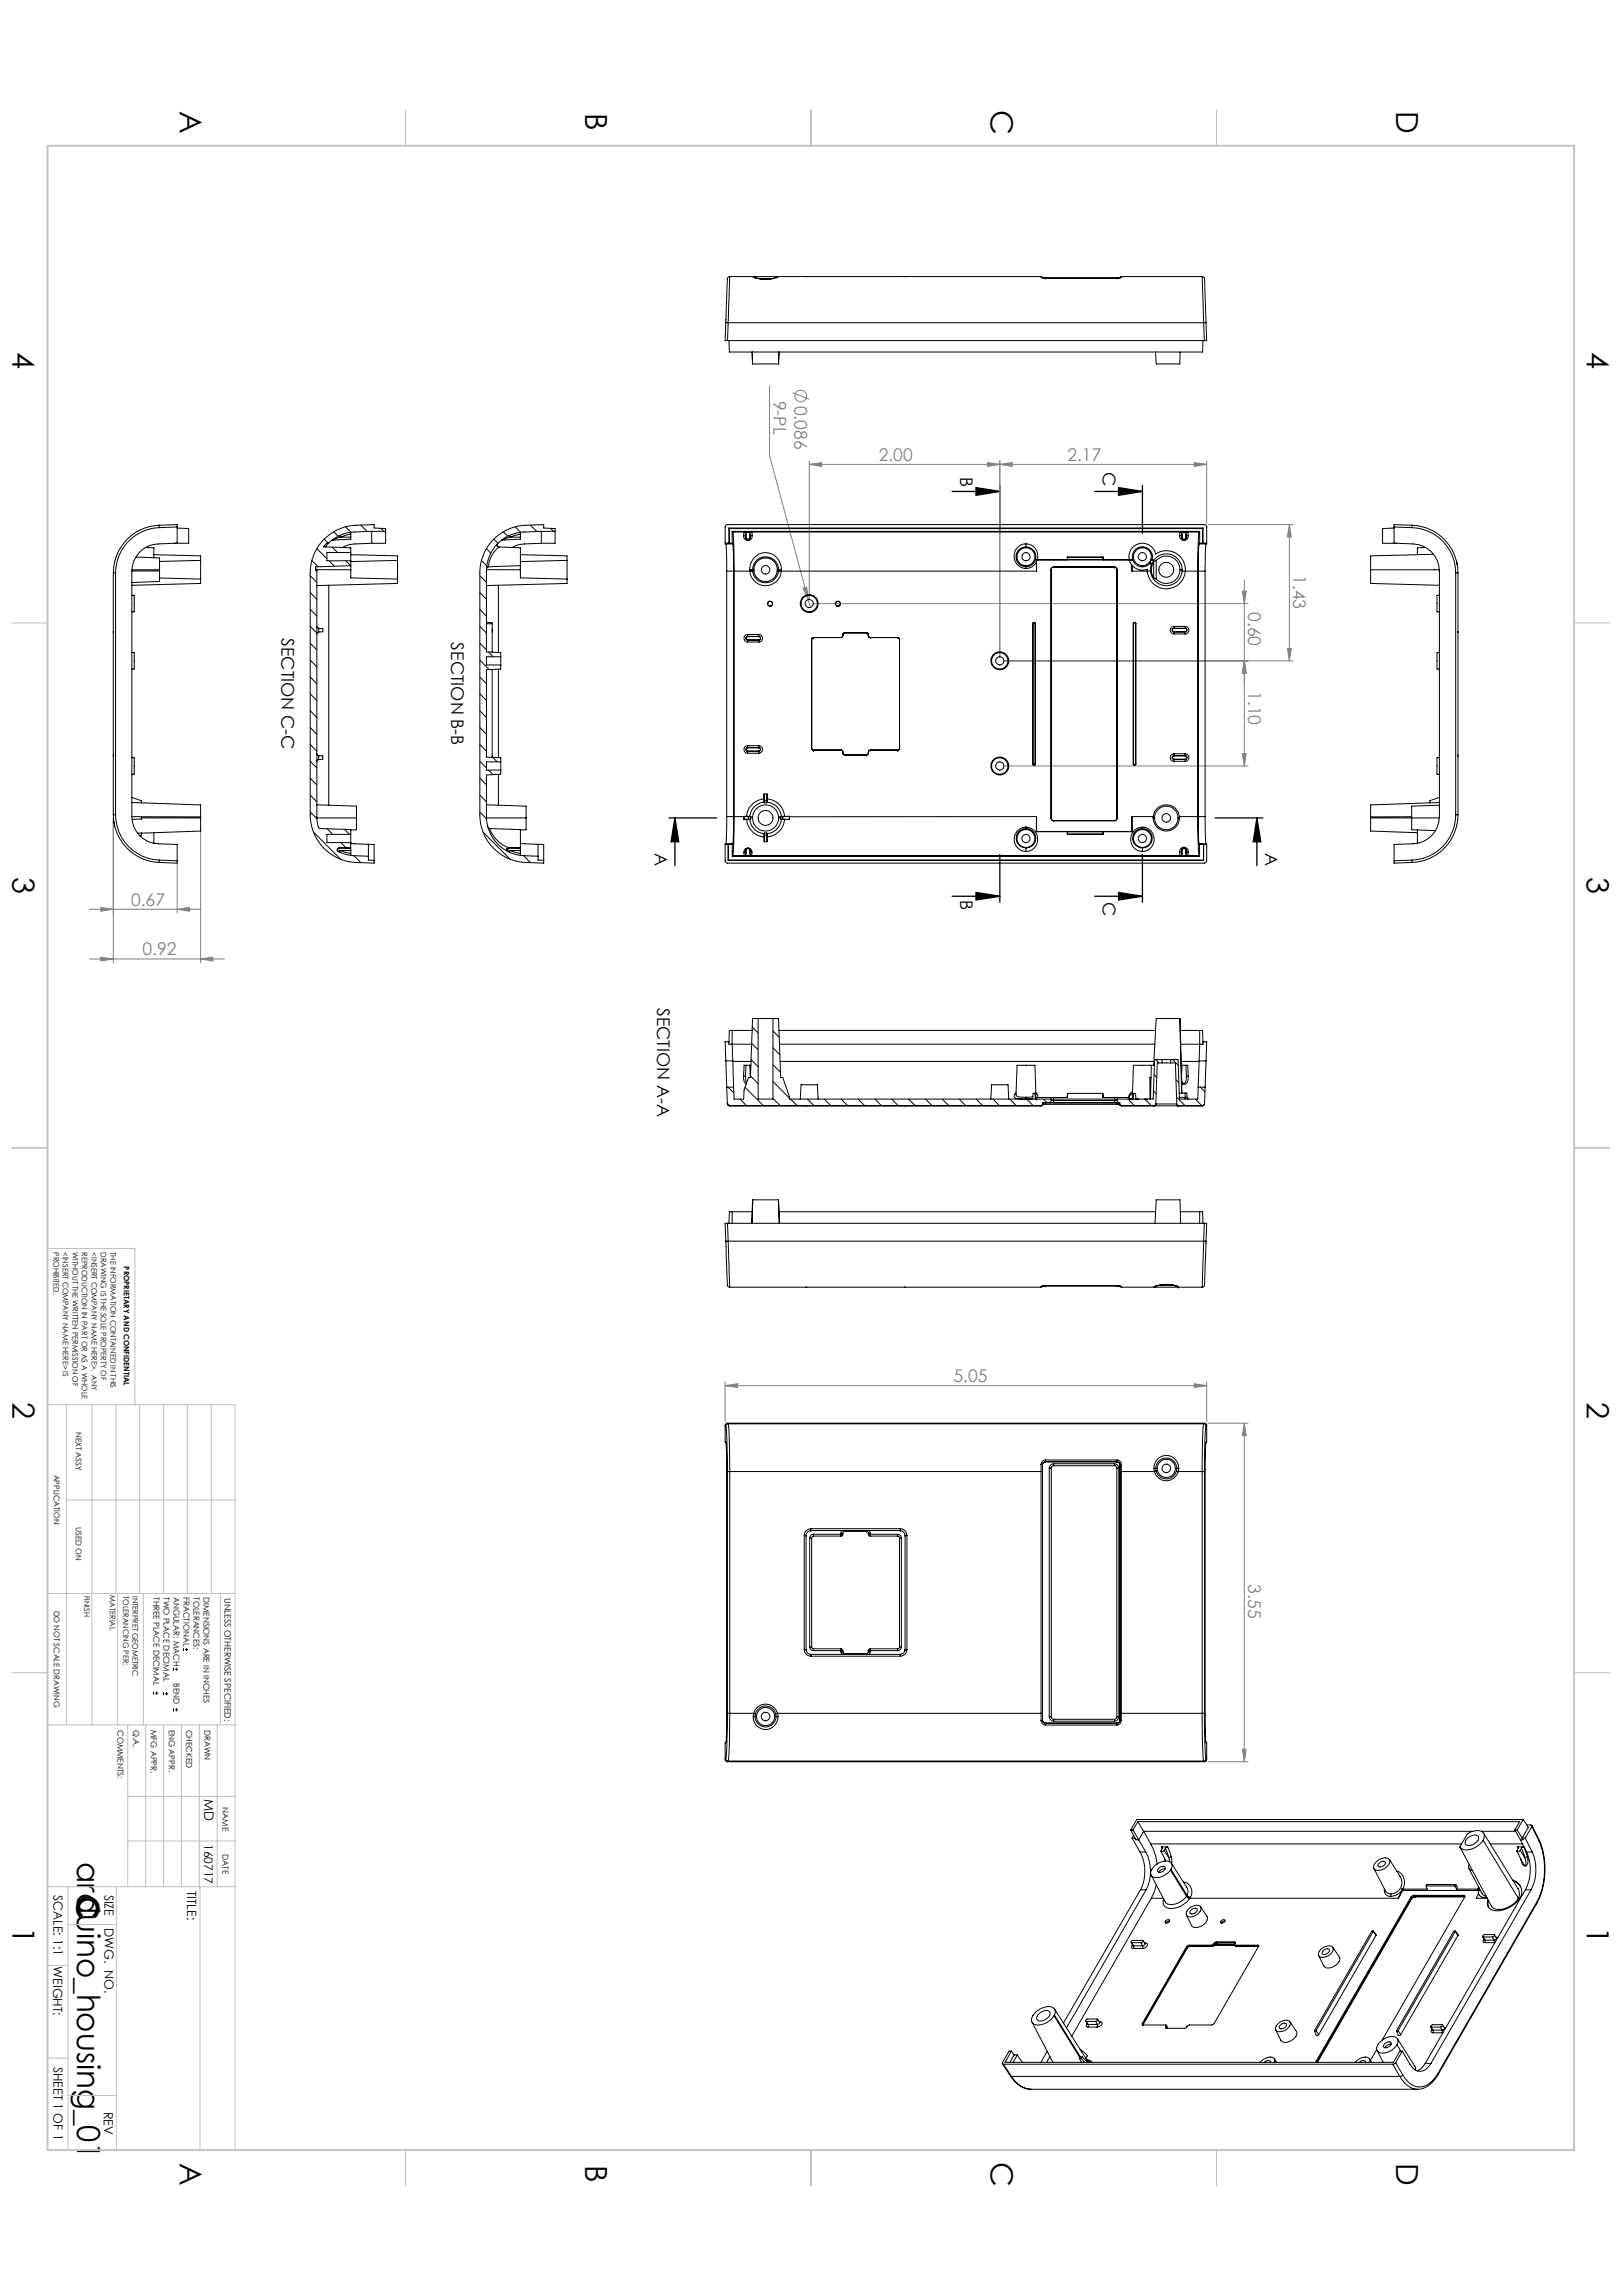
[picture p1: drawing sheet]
<svg xmlns="http://www.w3.org/2000/svg" width="210mm" height="297mm" viewBox="0 0 210 297" stroke-linecap="round" stroke-linejoin="round" font-family="sans-serif">
<defs><g id="words">
<g font-size="4.1">
<text x="9.9" y="245.2" transform="rotate(90 9.9 245.2)">C</text>
<text x="10" y="240.9" transform="rotate(90 10 240.9)">arduino_housing_01</text>
</g>
<g font-size="4">
<text x="23.3" y="14.3" transform="rotate(90 23.3 14.3)">A</text>
<text x="75.7" y="14.6" transform="rotate(90 75.7 14.6)">B</text>
<text x="128.2" y="14.2" transform="rotate(90 128.2 14.2)">C</text>
<text x="180.7" y="14.3" transform="rotate(90 180.7 14.3)">D</text>
<text x="1.6" y="45.6" transform="rotate(90 1.6 45.6)">4</text>
<text x="205.4" y="45.6" transform="rotate(90 205.4 45.6)">4</text>
<text x="1.6" y="113.5" transform="rotate(90 1.6 113.5)">3</text>
<text x="205.4" y="113.5" transform="rotate(90 205.4 113.5)">3</text>
<text x="1.6" y="181.4" transform="rotate(90 1.6 181.4)">2</text>
<text x="205.4" y="181.4" transform="rotate(90 205.4 181.4)">2</text>
<text x="1.6" y="249.3" transform="rotate(90 1.6 249.3)">1</text>
<text x="205.4" y="249.3" transform="rotate(90 205.4 249.3)">1</text>
<text x="23.3" y="279.8" transform="rotate(90 23.3 279.8)">A</text>
<text x="75.7" y="280.1" transform="rotate(90 75.7 280.1)">B</text>
<text x="128.2" y="279.6" transform="rotate(90 128.2 279.6)">C</text>
<text x="180.7" y="279.8" transform="rotate(90 180.7 279.8)">D</text>
</g>
<g font-size="2.3" fill="#808080">
<text x="100.1" y="51.8" transform="rotate(90 100.1 51.8)">9-PL</text>
<text x="102.8" y="52.5" transform="rotate(90 102.8 52.5)">0.086</text>
<text x="113.7" y="59.6">2.00</text>
<text x="138.1" y="59.6">2.17</text>
<text x="167.4" y="74.4" transform="rotate(90 167.4 74.4)">1.43</text>
<text x="161.5" y="79.2" transform="rotate(90 161.5 79.2)">0.60</text>
<text x="161.5" y="89.4" transform="rotate(90 161.5 89.4)">1.10</text>
<text x="17" y="117.2">0.67</text>
<text x="18.5" y="123.6">0.92</text>
<text x="123.4" y="178.8">5.05</text>
<text x="161.5" y="205" transform="rotate(90 161.5 205)">3.55</text>
</g>
<g font-size="2.3">
<text x="124.3" y="61.8" transform="rotate(90 124.3 61.8)">B</text>
<text x="142.7" y="61" transform="rotate(90 142.7 61)">C</text>
<text x="36.4" y="82.6" transform="rotate(90 36.4 82.6)">SECTION C-C</text>
<text x="58.4" y="83.1" transform="rotate(90 58.4 83.1)">SECTION B-B</text>
<text x="84.7" y="110.4" transform="rotate(90 84.7 110.4)">A</text>
<text x="163.7" y="110.4" transform="rotate(90 163.7 110.4)">A</text>
<text x="124.3" y="116.5" transform="rotate(90 124.3 116.5)">B</text>
<text x="142.7" y="116.7" transform="rotate(90 142.7 116.7)">C</text>
<text x="85.1" y="130.4" transform="rotate(90 85.1 130.4)">SECTION A-A</text>
</g>
<text font-size="1.7" x="26.4" y="232.8" transform="rotate(90 26.4 232.8)">MD</text>
<g font-size="1.6">
<text x="6.9" y="245.2" transform="rotate(90 6.9 245.2)">SCALE: 1:1</text>
<text x="13.5" y="245.1" transform="rotate(90 13.5 245.1)">SIZE</text>
<text x="24.2" y="244.7" transform="rotate(90 24.2 244.7)">TITLE:</text>
<text x="13.5" y="249.4" transform="rotate(90 13.5 249.4)">DWG. NO.</text>
<text x="6.9" y="254.4" transform="rotate(90 6.9 254.4)">WEIGHT:</text>
<text x="6.9" y="267.4" transform="rotate(90 6.9 267.4)">SHEET 1 OF 1</text>
<text x="13.5" y="273.2" transform="rotate(90 13.5 273.2)">REV</text>
</g>
<text font-size="1.5" x="26.4" y="238.6" transform="rotate(90 26.4 238.6)">160717</text>
<text font-size="1.2" x="29" y="206.7" transform="rotate(90 29 206.7)">UNLESS OTHERWISE SPECIFIED:</text>
<g font-size="1.1">
<text x="19.9" y="206.6" transform="rotate(90 19.9 206.6)">THREE PLACE DECIMAL</text>
<text x="21.2" y="206.6" transform="rotate(90 21.2 206.6)">TWO PLACE DECIMAL</text>
<text x="22.5" y="206.6" transform="rotate(90 22.5 206.6)">ANGULAR: MACH</text>
<text x="23.7" y="206.6" transform="rotate(90 23.7 206.6)">FRACTIONAL</text>
<text x="25" y="206.6" transform="rotate(90 25 206.6)">TOLERANCES:</text>
<text x="26.3" y="206.6" transform="rotate(90 26.3 206.6)">DIMENSIONS ARE IN INCHES</text>
<text x="22.5" y="217.8" transform="rotate(90 22.5 217.8)">BEND</text>
<text x="15.2" y="223.8" transform="rotate(90 15.2 223.8)">COMMENTS:</text>
<text x="17.2" y="223.8" transform="rotate(90 17.2 223.8)">Q.A.</text>
<text x="19.5" y="223.8" transform="rotate(90 19.5 223.8)">MFG APPR.</text>
<text x="21.9" y="223.8" transform="rotate(90 21.9 223.8)">ENG APPR.</text>
<text x="24.1" y="223.8" transform="rotate(90 24.1 223.8)">CHECKED</text>
<text x="26.5" y="223.8" transform="rotate(90 26.5 223.8)">DRAWN</text>
<text x="28.8" y="233.8" transform="rotate(90 28.8 233.8)">NAME</text>
<text x="28.8" y="239.9" transform="rotate(90 28.8 239.9)">DATE</text>
</g>
<g font-size="1">
<text x="6.9" y="162" transform="rotate(90 6.9 162)">PROHIBITED.</text>
<text x="8.1" y="162" transform="rotate(90 8.1 162)">&lt;INSERT COMPANY NAME HERE&gt; IS</text>
<text x="9.4" y="162" transform="rotate(90 9.4 162)">WITHOUT THE WRITTEN PERMISSION OF</text>
<text x="10.6" y="162" transform="rotate(90 10.6 162)">REPRODUCTION IN PART OR AS A WHOLE</text>
<text x="11.8" y="162" transform="rotate(90 11.8 162)">&lt;INSERT COMPANY NAME HERE&gt;. ANY</text>
<text x="13.1" y="162" transform="rotate(90 13.1 162)">DRAWING IS THE SOLE PROPERTY OF</text>
<text x="14.3" y="162" transform="rotate(90 14.3 162)">THE INFORMATION CONTAINED IN THIS</text>
<text x="16" y="163.8" transform="rotate(90 16 163.8)">PROPRIETARY AND CONFIDENTIAL</text>
<text x="9.8" y="185.2" transform="rotate(90 9.8 185.2)">NEXT ASSY</text>
<text x="7" y="190.8" transform="rotate(90 7 190.8)">APPLICATION</text>
<text x="9.8" y="197.5" transform="rotate(90 9.8 197.5)">USED ON</text>
<text x="7" y="208.4" transform="rotate(90 7 208.4)">DO NOT SCALE DRAWING</text>
<text x="10.9" y="206.4" transform="rotate(90 10.9 206.4)">FINISH</text>
<text x="14.2" y="206.4" transform="rotate(90 14.2 206.4)">MATERIAL</text>
<text x="15.9" y="206.5" transform="rotate(90 15.9 206.5)">TOLERANCING PER:</text>
<text x="17.2" y="206.5" transform="rotate(90 17.2 206.5)">INTERPRET GEOMETRIC</text>
</g>
</g></defs>
<g fill="none" stroke="#808080" stroke-width=".13">
<path d="M99.6 49.9v9l5 18.7M102.6 50.8l2.1 .9M104.7 59.6v18M127.8 59.8l1.6 .3-1.6 .2zM129.4 59.6v25.4M154.5 59.8l1.7 .3-1.7 .2zM156.2 59.6v8.1M103.9 76.1l.5-.1 .2 1.6zM104.6 77.6l.3 1M104.7 60.1l1.6-.3v.5zM104.7 60.1h51.5M105.2 78.1h56.3"/>
<path d="M129.4 60.1l1.6-.3v.5zM156.3 67.9h11M160.8 76.5h.5l-.3 1.6zM161 75v24.1M166.9 67.9v17.6M166.9 67.9l.2 1.6h-.5zM129.9 85.5h37.4M129.9 99.1h31.6M160.8 97.5h.5l-.3 1.6zM161 85.5l.3 1.6h-.5zM166.6 83.9h.5l-.2 1.6zM11.6 117.6h14.4"/>
<path d="M13.1 117.4l1.6 .2-1.6 .3zM14.7 105.9v18.7M22.9 117.6l1.6-.2v.5zM22.9 111.8v6.3M26 107.3v17.3M11.6 124.1h17.5M13.1 123.8l1.6 .3-1.6 .2zM26 124.1l1.6-.3v.5zM93.8 179.3l1.7-.3v.5zM93.8 178.8v5.1M93.8 179.3h62.4M154.5 179l1.7 .3-1.7 .2z"/>
<path d="M156.2 178.8v5.1M156.3 184.1h5.2M161 184.1v43.8M161 184.1l.3 1.6h-.5zM156.3 227.9h5.2M160.8 226.3h.5l-.3 1.6z"/>
<circle cx="103.6" cy="51.2" r=".76"/>
</g>
<g fill="none" stroke="#000" stroke-width=".13">
<path d="M19.9 218.8v.5M20.1 219.1h.4M20.3 218.8v.5M21.2 218.9v.4M21.4 219.1h.4M21.6 218.9v.4M22.4 215.8v.4M22.7 216h.3M22.8 215.8v.4M23.7 213.2v.4M23.9 213.4h.4M24.1 213.2v.4"/>
<path d="M22.4 221v.4M22.7 221.2h.3M22.8 221v.4"/>
</g>
<g fill="none" stroke="#000" stroke-width=".17">
<path d="M123.2 63.6h6.2M126.3 63.1l3.1 .5-3.1 .5zM129.4 62.8v6.2M141.7 63.6h6.1M144.8 63.1l3 .5-3 .5zM147.8 62.8v6.2M86.6 105.8h6.1M87.3 105.8l.5 3.1h-1zM87.3 105.8v6.2M123.2 116h6.2M126.3 115.5l3.1 .5-3.1 .4zM129.4 110.6v6.1"/>
<path d="M141.7 116h6.1M144.8 115.5l3 .5-3 .4zM147.8 110.6v6.1M157.3 105.8h6.1M162.7 105.8l.5 3.1h-1zM162.7 105.8v6.2"/>
</g>
<g fill="none" stroke="#c0c0c0" stroke-width=".13">
<path d="M52.5 14.2v4.7M105 14.2v4.7M157.4 14.2v4.7M1.5 80.6h4.7M203.7 80.6h4.6M1.5 148.5h4.7M203.7 148.5h4.6M6.2 161.5h11.3v20.2M6.2 181.7h24.2v96.5M8.6 181.7v41.5M8.6 194.1h21.8M11.9 181.7v24.5"/>
<path d="M15 181.7v24.5M18.1 181.7v24.5M21.2 181.7v24.5M24.2 181.7v24.5M27.3 181.7v24.5M1.5 216.4h4.7M6.2 206.2h24.2M11.9 206.2v17M15.2 206.2v17M18.6 206.2v17M28.5 206.2v17M203.7 216.4h4.6"/>
<path d="M6.2 223.2h24.2M16.5 223.2v20.9M16.5 238.2h13.9M16.5 232.4h13.9M18.8 223.2v20.9M21.2 223.2v20.9M23.5 223.2v20.9M25.8 223.2v20.9M28.1 223.2v20.9M6.2 244.1h24.2M6.2 254.3h2.6M8.8 244.1v34.1"/>
<path d="M8.8 249h6.3M15.1 244.1v34.1M25.9 244.1v34.1M6.2 266.3h2.6M8.8 271.1h6.3M52.5 278.2v4.6M105 278.2v4.6M157.4 278.2v4.6"/>
</g>
<path d="M6.2 18.9h197.5v259.3h-197.5z" fill="none" stroke="#c0c0c0" stroke-width=".24"/>
<path d="M162.7 105.8l.5 3.1h-1zM87.3 105.8l.5 3.1h-1zM126.3 115.5l3.1 .5-3.1 .4zM126.3 63.1l3.1 .5-3.1 .5zM144.8 115.5l3 .5-3 .4zM144.8 63.1l3 .5-3 .5z" fill="#000"/>
<g fill="#808080">
<path d="M161 85.5l.3 1.6h-.5zM160.8 76.5h.5l-.3 1.6zM166.6 83.9h.5l-.2 1.6zM166.9 67.9l.2 1.6h-.5z"/>
<path d="M161 85.5l.3 1.6h-.5zM160.8 97.5h.5l-.3 1.6zM103.9 76.1l.7 1.5-.2-1.6zM161 184.1l.3 1.6h-.5zM160.8 226.3h.5l-.3 1.6z"/>
<path d="M129.4 60.1l1.6-.3v.5zM154.5 59.8l1.7 .3-1.7 .2z"/>
<path d="M13.1 123.8l1.6 .3-1.6 .2zM26 124.1l1.6-.3v.5z"/>
<path d="M127.8 59.8l1.6 .3-1.6 .2zM104.7 60.1l1.6-.3v.5zM22.9 117.6l1.6-.2v.5zM13.1 117.4l1.6 .2-1.6 .3z"/>
<path d="M154.5 179l1.7 .3-1.7 .2zM93.8 179.3l1.7-.3v.5z"/>
</g>
<g fill="none" stroke="#000" stroke-width=".13">
<path d="M94.1 36.1l-.2 5.7M94.4 35.8l-.2 6M94.4 35.8l-.2 .1-.1 .2M94.4 35.8h3.1M97.5 35.8a3.9 3.9 0 0 0 3.2 0M97.5 35.8l.2 .2M97.5 35.8l.2 .1M97.5 35.8h.1M97.5 35.8h3.1M98.1 36h1.9M100.6 35.8l-.1 .1a4.2 4.2 0 0 1-2.8 0M100.6 35.8h.1"/>
<path d="M100.6 35.8h34.1M100.7 35.8l-.2 .2M104.2 35.8h.2M117 35.8h.2M134.7 35.9l.6 .1M134.7 35.8l.2 .1M134.7 35.9l.2 .1M134.7 35.8v.1M134.9 35.9l.4 .1M135.2 36h.1M135.3 36h.1M135.3 36h9.3"/>
<path d="M144.5 36h.1M145.1 35.8l-.2 .2h-.4M145.1 35.9l-.6 .1M145.1 35.9l-.2 .1M145.1 35.8h10.5M145.1 35.8v.1M155.6 35.8l.2 6M155.6 35.8l.2 .1 .1 .2 .2 4.9M155.9 36v.1M93.9 41.8l-.1 2.3h.3M93.9 41.8h.3M94.1 44.1h61.7"/>
<path d="M94.2 41.8l-.1 2.3M94.2 41.8h61.6M94.3 44.1l.1 1.4h61.2l.1-1.4M97.3 45.5l.1 1.6h3.3l.1-1.6M149.5 45.5l.1 1.6h3.1v-1.6M155.8 41.8h.3M155.8 41.8v2.3M156.1 41v.8M156.1 41.8l.1 2.3h-.4M14.7 74.1h.3M14.7 74.1v31.3M14.9 72.6l-.1 .1"/>
<path d="M15 74.1v31.3M17.1 77h.3v2.2h-.3M17.1 73.9h3.5M17.1 73.7h3.5M17.6 72.1l3 .1v1.5M18.9 70.8l1 .1v1.3M19.9 71.8l6.1 .1v.6M20.6 68v.3M20.6 68l2.3-.1v.3M20.6 68.3a5.9 5.9 0 0 0-5.6 5.8M20.6 68a6.2 6.2 0 0 0-5.9 6.1M20.6 73.9v1.3l-3.5 .2"/>
<path d="M20.6 73.7v.2M20.6 74.8l5.4 .1M22.9 68.2v2.1l-2.4 .1a3.5 3.5 0 0 0-3.4 3.5v31.7M22.9 68.3l1.5 .1v1.9h-1.8M22.9 68.2l-2.3 .1M26 74.9v.6l-8.9 .2M26 72.5v2.4M26 72.5l-5.4 .1M40.1 74.5l.9 .8M40.1 76.7l.9 .8M40.1 78.8l.9 .9M40.4 72.5l.8 .8"/>
<path d="M40.8 73.6h.2v.2M41 71l1.3 1.3M41 73.8l.1 32.5 .1 .7 .1 .2 4.1 .1v.6M41 73.7h4.4M42 69.8l.5 .5M42.5 70.3h-.2l-.4 .4 3.5 .2v.6M42.5 70.3l-.4 .4M42.5 75.7v28.5M42.6 72.5l.7 .8M43 70.8l.7 .7M43.1 69.9h-.2M43.2 68.8l.6 .6"/>
<path d="M44 69.3l.1 .2M44.1 69.5l-1 .4M44.1 69.5h1.3M44.7 68.2l.7 .7M44.8 72.5l.6 .7M45.3 70.9l.1 .1M45.4 73.2l-4.6 .1v.5h.2M45.4 71.5v1M45.4 73.7v1.1l6 .1M45.4 71.8l6 .1v.6M45.4 73.2v.5M45.4 73.7h.1"/>
<path d="M45.4 68.9v.2M45.4 69.1l-1.3 .4M45.4 69.5v.3l-2.3 .1M45.4 69.1v.4M45.4 72.5v.7M45.4 71.5h-3.1v1h3.1M46.7 67.9l.8 .9M48.1 70.3h1.8v-1.9l-1.5-.1v-.4l-2.3 .1a6.2 6.2 0 0 0-6 6.1v31.3a6.2 6.2 0 0 0 6 6.2l2.3 .1v-2.5h-.7M48.1 68.7l-2.2 .1a5.1 5.1 0 0 0-3.4 1.5M48.1 70.3l-2.6 .1-.6 .2-.6 .2M48.1 68.7h1.8M48.1 68.7v1.6"/>
<path d="M49.3 68.3l.4 .4M51.4 74.9v.6l-10.4 .3M51.4 72.5l-6 .2M51.4 72.5v2.4M62.1 78.8l.9 .9M62.1 74.5l.9 .8M62.1 76.7l.9 .8M62.3 72.5l.7 .7M63 71l.5 .6M63 73.7h4.3M63.2 73.3l-.2 .1v.2M63.2 73.3h.1"/>
<path d="M63.9 69.8l.5 .5M64.3 70.5l.1 .2M64.4 70.4l-.1 .3 .2 .1M64.5 75.7v8.7M64.5 70.8h.1M64.6 70.8l2.7 .1v2.3l-4.1 .1M64.6 70.8l-.2 .1a3.6 3.6 0 0 0-1.2 2.4M65 69.9h-.1M65.1 68.8l.6 .6M65.9 69.3l.1 .2M66 69.5l-1 .4M66 69.5h1.3"/>
<path d="M66.7 68.2l.7 .7M67.3 71.8l6.1 .1v.6M67.3 73.1v.6M67.3 73.7h.1M67.3 73.7v1.1l6.1 .1M67.3 68.9v.2M67.3 69.1l-1.3 .4M67.3 69.5v.3l-2.3 .1M67.3 69.1v.4M68.6 67.9l.9 .9M70.1 70.3h1.7v-1.9l-1.4-.1v-.4a13.7 13.7 0 0 0-3.8 .3 6.2 6.2 0 0 0-4.5 5.9v31.3a6.2 6.2 0 0 0 5.9 6.2l2.4 .1v-2.5h-.8M70.1 68.7l-2.3 .1a5.1 5.1 0 0 0-4.8 5.1v10.4l1.8 .1v.6"/>
<path d="M70.1 70.3a7 7 0 0 0-3.5 .4l-.3 .1M70.1 68.7h1.7M70.1 68.7v1.6M71.2 68.3l.4 .4M73.4 74.9v.6M73.4 72.5l-6.1 .2M73.4 72.5v2.4M73.4 75.5l-10.4 .3M93.8 70.3v-2.1l.1-.2 .2-.1h61.7l.3 .1 .1 .2v2.1M93.8 70.3l.1 .1M93.8 70.3h.5M93.9 70.4l.1 3.5"/>
<path d="M93.9 70.4h.9M94 73.9h.9M94 73.9v31.7M94.3 68.3v2h.4M94.3 68.3l.1 .1M94.3 68.3h61.4M94.4 68.4v1.9M94.4 68.4h61.2M94.7 68.7h60.5M94.7 68.7v1.6M94.7 70.3l.1 .1M94.7 68.7l.1 .1"/>
<path d="M94.8 68.8l.2 1.6v3.5M94.8 70.4l.1 3.5M94.8 68.8h60.4M94.9 73.9v31.7M95 73.9v31.7M95 73.9h2M96.2 69.3a.57 .57 0 0 0 .6 .6 .57 .57 0 0 0 .6-.6M96.2 69.3h.2l.1 .2M96.3 68.9l-.1 .4M96.3 68.9h.2v.2M96.3 68.9h1M96.5 69.5v.2a.33 .33 0 0 0 .6 0v-.2"/>
<path d="M96.5 69.5h.1M96.5 69.1v.4M96.5 69.5a.24 .24 0 0 0 .3 .3 .24 .24 0 0 0 .2-.3M97 73.7a2.06 2.06 0 0 1 2.1-2.2 2.06 2.06 0 0 1 2 2.2M97 73.7h.4M97 73.7v.2M97 69.1l.1 .4M97 73.9a2.05 2.05 0 0 0 2.1 1.9 2.05 2.05 0 0 0 2-1.9M97 69.1v.4M97 73.9h.1M97 69.5h.1M97.3 68.9l.1 .4"/>
<path d="M97.3 68.9h-.2l-.1 .2M97.4 69.3l-.3 .2M97.4 73.7a1.68 1.68 0 0 1 1.7-1.7 1.68 1.68 0 0 1 1.6 1.7M97.4 73.9a1.69 1.69 0 0 0 1.7 1.5 1.69 1.69 0 0 0 1.6-1.5M97.4 73.9h-.4M97.4 73.7v.2M97.4 73.7h.2M97.6 73.7a1.52 1.52 0 0 1 1.5-1.5 1.52 1.52 0 0 1 1.5 1.5M97.6 73.9a1.52 1.52 0 0 0 1.5 1.3 1.52 1.52 0 0 0 1.5-1.3M97.6 73.7v.2M97.6 73.9h-.2M100.6 73.9h.1"/>
<path d="M100.6 73.7h.1M100.6 73.7v.2M100.7 73.9h.4M100.7 73.7v.2M101.1 73.7h-.4M101.1 73.9h33M101.1 73.7v.2M101.1 73.9h.1M132.8 70.4a1.58 1.58 0 0 1 1.4 2M132.8 70.4a1.6 1.6 0 0 0-1.6 1.6 1.6 1.6 0 0 0 1.6 1.6M132.8 73.6a1.52 1.52 0 0 0 1.3-.9v1.2M132.8 70.8a1.28 1.28 0 0 0-1.3 1.2 1.28 1.28 0 0 0 1.3 1.3"/>
<path d="M132.8 70.8a1.28 1.28 0 0 1 1.3 1.2 1.28 1.28 0 0 1-1.3 1.3M132.8 73.3v.3M132.8 70.4v.4M134.1 72.4h.1M134.1 72.4h12.4v.1h-.3l.3 .6M134.1 72.4v1.5M134.2 72.4h3.9M136 73.7v32.2M136 73.7h.1M136.3 73.4h7.9M136.3 73.4l-.2 .1-.1 .2M136.4 73.4l-.3 .1-.1 .2"/>
<path d="M138.1 72.1v.3M138.1 72.1h4.6M138.1 72.1h.1M138.2 72.1v.3M138.2 72.1h4.5M138.2 72.4h-.1M138.2 72.4h4.5M142.7 72.1v.3M142.7 72.4h.1M142.7 72.4h3.4M142.7 72.1h.1M144.2 73.4h.3v.3"/>
<path d="M144.2 73.4h.1M144.2 73.4l.2 .1 .1 .2M144.5 73.6v32.3M144.5 73.7v32.2M146.1 72.4a1.75 1.75 0 0 1 1.4-2.1 1.75 1.75 0 0 1 2.1 1.4 2.47 2.47 0 0 1 3.6 1.1 2.47 2.47 0 0 1-1.8 3.4 2.47 2.47 0 0 1-2.9-2.6 1.72 1.72 0 0 1-2-.5M146.1 72.4h.1M146.5 73.1h.1M146.5 73.1v.8h2.4M148.8 72.8v.1M148.8 72.8l.3 .1M148.8 72.9l.2 .1M148.9 73.7h.1"/>
<path d="M148.9 73.7v.2M148.9 73.9a2.06 2.06 0 0 0 2 1.9 2.06 2.06 0 0 0 2.1-1.9M149 72.4l-.2 .4M149 72.4l.3 .2M149 73.7h.1M149 73.7l.1 .6 .2 .5M149 73l-.1 .7M149.1 72.4a1.3 1.3 0 0 0-1.4-1.7 1.3 1.3 0 0 0-1 1.9 1.3 1.3 0 0 0 2.1 .3M149.1 72.4h-.1M149.1 72.4l.2 .1M149.1 72.9l-.1 .1M149.3 72.5a2.06 2.06 0 0 1 2.4-.7 2.06 2.06 0 0 1 1.3 2.1"/>
<path d="M149.3 72.5v.1M149.3 72.6l-.2 .3M149.3 72.7l-.2 .5-.1 .5M149.3 74.8l.3 .1M149.3 72.7v2.1M149.6 72.5a1.78 1.78 0 0 1 2-.4 1.78 1.78 0 0 1 1.1 1.6M149.6 72.5l-.3 .2M149.6 72.5v2.4M152.6 69.3a.57 .57 0 0 0 .6 .6 .57 .57 0 0 0 .6-.6M152.6 69.3h.2l.1 .2M152.7 73.7a1.78 1.78 0 0 1-1.1 1.7 1.78 1.78 0 0 1-2-.5M152.7 68.9l-.1 .4"/>
<path d="M152.7 68.9h.2l.1 .2M152.7 68.9h1M152.9 69.5v.2a.33 .33 0 0 0 .6 0v-.2M152.9 69.5h.1M153 69.1l-.1 .4M153 69.5a.25 .25 0 0 0 .2 .3 .25 .25 0 0 0 .3-.3M153 69.1v.4M153 73.7h-.3M153 73.9h2M153.5 69.1v.4M153.5 69.5h.1M153.7 68.9l.1 .4"/>
<path d="M153.7 68.9h-.2v.2M153.8 69.3h-.2l-.1 .2M155 73.9v31.7M155.1 73.9v31.7M155.1 73.9h.9M155.2 70.4l-.1 3.5M155.2 68.8l-.2 2.3v2.8M155.2 70.4h.9M155.2 68.7v1.6M155.2 70.3v.1M155.2 68.7v.1M155.6 68.4v1.9"/>
<path d="M155.7 68.3l-.1 .1M155.7 68.3v2h-.5M155.7 70.3h.5M156 73.9v31.7M156.1 70.4l-.1 3.5M156.2 70.3l-.1 .1M177.4 73.7v1.8l8.9 .2M177.4 73.7h8.9M180.4 68.2v2.1l2.5 .1a3.5 3.5 0 0 1 3.4 3.5v31.7a3.5 3.5 0 0 1-3.4 3.6h-2.5v2.2M180.4 68.3l-1.5 .1v1.9h1.8M180.4 68.2l2.3 .1M182.7 68l-2.3-.1v.3"/>
<path d="M182.7 68v.3M182.7 68.3a5.9 5.9 0 0 1 5.7 5.8M182.7 68a6.1 6.1 0 0 1 6 6.1M184.5 70.8l-1.1 .1v.9M185.5 71.7l-8.1 .2v1.8M186.3 77h-.3v2.2h.3M188.4 74.1h.3M188.4 74.1v31.3M188.5 72.6l.1 .6M188.7 74.1v31.3M14.7 81.7v.2M14.7 97.7v.1"/>
<path d="M17.1 98h.3v2.2h-.3M17.1 84.4h.3v2.2h-.3M40.1 81l.9 .9M40.1 83.2l.9 .9M40.1 85.4l.9 .9M40.1 87.6l.9 .8M40.1 89.8l.9 .8M40.1 91.9l.9 .9M40.1 94.1l.9 .9M40.1 96.3l.9 .9M40.1 98.5l.9 .9M41 81l.1 .2 .1 .1"/>
<path d="M41 97.5l.1 .2 .1 .1M41.2 81.8h-.1l-.1 .2M41.2 81.3v.5M41.2 98.3h-.1l-.1 .2M41.2 97.8v.5M41.2 97.8h.6v.4l-.6 .1M41.2 81.3h.6v.4l-.6 .1M62.1 81l.9 .9M62.1 83.2l.9 .9M62.1 85.4l1.2 1.2M62.1 87.6l.9 .8M62.1 89.8l.9 .8"/>
<path d="M62.1 91.9l.9 .9M62.1 94.1l.9 .9M62.1 96.3l.9 .9M62.1 98.5l.9 .9M63 80.5l.7 .1v.1M63 80.7h.7M63.2 84.3l.6 .7M63.2 99.6l.6 .6M63.7 97.8v.2M63.7 81.3v.4M63.7 80.7v3.7M63.7 86.6v11.4"/>
<path d="M63.8 98l.5 .6M64.5 86.6v11.4M64.8 99.6v.6l-1.8 .1v5.3a5.1 5.1 0 0 0 4.8 5.1l1.8 .1M64.8 85v1M64.8 98.6v1M64.8 86v.6h-1.8v11.3l1.8 .1v.6M64.8 85h-1.8v1h1.8M64.8 98.6h-1.8v1h1.8M96.8 96.7a.21 .21 0 0 0-.3 .3 .21 .21 0 0 0 .3 .2M96.8 82.4a.21 .21 0 0 0-.3 .2 .21 .21 0 0 0 .3 .2M96.8 96.7a.24 .24 0 0 0-.3 .3 .24 .24 0 0 0 .3 .2M96.8 82.3a.25 .25 0 0 0-.3 .3 .25 .25 0 0 0 .3 .2"/>
<path d="M96.8 97.2v.2M96.8 96.5a.49 .49 0 0 0-.5 .5 .49 .49 0 0 0 .5 .4M96.8 96.5v.2M96.8 82.8v.3M96.8 82.1a.49 .49 0 0 0-.5 .5 .49 .49 0 0 0 .5 .5M96.8 82.1v.2M96.8 97.2h1.4M96.8 96.7h1.4M96.8 82.3v.1M96.8 82.8h.1M96.8 96.7h.1M96.8 97.2h.1"/>
<path d="M96.8 82.8h1.4M96.8 82.4h1.4M96.8 82.3h1.4M96.8 96.5h1.4M96.8 82.1h1.4M96.8 97.4h1.4M96.8 83.1h1.4M98.2 96.7a.21 .21 0 0 1 .2 .3 .21 .21 0 0 1-.2 .2M98.2 96.7a.24 .24 0 0 1 .2 .3 .24 .24 0 0 1-.2 .2M98.2 82.4a.21 .21 0 0 1 .2 .2 .21 .21 0 0 1-.2 .2M98.2 82.3a.25 .25 0 0 1 .2 .3 .25 .25 0 0 1-.2 .2M98.2 96.5v.2"/>
<path d="M98.2 96.5a.49 .49 0 0 1 .5 .5 .49 .49 0 0 1-.5 .4M98.2 97.2v.2M98.2 82.1v.2M98.2 82.1a.49 .49 0 0 1 .5 .5 .49 .49 0 0 1-.5 .5M98.2 82.8v.3M98.2 82.3v.1M98.2 82.8h.1M98.2 96.7h.1M98.2 97.2h.1M105 96.8l.1 .2 .2 .1M105 82.7v14.1M105 82.7h.1"/>
<path d="M105 96.8h.1M105.3 97.1h3.6l.2 .2M105.3 82.5h-.2l-.1 .2M105.3 97.1h.1M105.3 82.5h.1M108.8 97.1h.2l.1 .2M109.1 82.2l-.1 .2-.2 .1M109.1 97.3v.3l.2 .1M109.1 97.4v.2l.2 .1M109.1 82.1h.1M109.1 97.3h.1M109.1 82.1l-.1 .3-.2 .1h-3.5"/>
<path d="M109.2 81.9h.1h-.2v.2zM109.3 81.9h2.8M109.3 97.7h2.9M112.1 81.9h.2l.1 .2M112.1 81.9h.1M112.1 97.7h.1M112.4 82.1v.3l.2 .1M112.4 97.3l-.1 .3-.2 .1M112.4 82.2v.2l.2 .1M112.4 82.1h.1M112.4 97.4l-.1 .2-.2 .1M112.4 97.3h.1"/>
<path d="M112.6 97.1l-.2 .1v.1M112.6 82.5h.1M112.6 97.1h-.2v.2M112.6 97.1h.1M112.6 97.1h3.6M112.6 82.5h3.6M116.2 82.5l.2 .1v.1M116.2 82.5h.1l.1 .2M116.2 82.5h.1M116.2 97.1h.1M116.4 82.7v14.2l-.2 .2M116.4 82.7h.1"/>
<path d="M116.4 96.8l-.1 .2-.1 .1M116.4 96.8h.1M133.6 80.7a.18 .18 0 0 1 .2-.2 .18 .18 0 0 1 .2 .2M133.6 98.8a.18 .18 0 0 0 .2 .2 .18 .18 0 0 0 .2-.2M133.6 80.7h.1M133.6 98.8h.1M133.6 80.7v18.1M133.7 80.7l.1-.1 .1 .1M133.7 98.8l.1 .2 .1-.2M133.7 80.7v18.1M133.9 80.7h.1M133.9 80.7v18.1"/>
<path d="M133.9 98.8h.1M134 80.7v18.1M146.6 80.7a.18 .18 0 0 1 .2-.2 .18 .18 0 0 1 .2 .2M146.6 98.8a.18 .18 0 0 0 .2 .2 .18 .18 0 0 0 .2-.2M146.6 80.7h.1M146.6 98.8h.1M146.6 80.7v18.1M146.7 80.7l.1-.1 .1 .1M146.7 98.8a.13 .13 0 0 0 .1 .2 .13 .13 0 0 0 .1-.2M146.7 80.7v18.1M146.9 80.7h.1M146.9 80.7v18.1"/>
<path d="M146.9 98.8h.1M147 80.7v18.1M151.9 81.3a.21 .21 0 0 0-.2 .2 .21 .21 0 0 0 .2 .2M151.9 97.8a.21 .21 0 0 0-.2 .2 .21 .21 0 0 0 .2 .2M151.9 97.8a.25 .25 0 0 0-.2 .2 .25 .25 0 0 0 .2 .3M151.9 81.3a.24 .24 0 0 0-.2 .2 .24 .24 0 0 0 .2 .3M151.9 81.8v.2M151.9 81a.49 .49 0 0 0-.5 .5 .49 .49 0 0 0 .5 .5M151.9 81v.3M151.9 98.3v.2M151.9 97.5a.49 .49 0 0 0-.5 .5 .49 .49 0 0 0 .5 .5M151.9 97.5v.3"/>
<path d="M151.9 81.7h1.5M151.9 81.3h.1M151.9 81.7v.1M151.9 97.8h.1M151.9 98.2v.1M151.9 81.3h1.5M151.9 98.2h1.5M151.9 97.8h1.5M151.9 98.3h1.5M151.9 81h1.5M151.9 97.5h1.5M151.9 82h1.5"/>
<path d="M151.9 98.5h1.5M153.4 81.3a.21 .21 0 0 1 .2 .2 .21 .21 0 0 1-.2 .2M153.4 81.3a.24 .24 0 0 1 .2 .2 .24 .24 0 0 1-.2 .3M153.4 97.8a.21 .21 0 0 1 .2 .2 .21 .21 0 0 1-.2 .2M153.4 97.8a.25 .25 0 0 1 .2 .2 .25 .25 0 0 1-.2 .3M153.4 97.5v.3M153.4 97.5a.49 .49 0 0 1 .5 .5 .49 .49 0 0 1-.5 .5M153.4 98.3v.2M153.4 81v.3M153.4 81a.49 .49 0 0 1 .5 .5 .49 .49 0 0 1-.5 .5M153.4 81.8v.2M153.4 81.3h.1"/>
<path d="M153.4 81.7v.1M153.4 97.8h.1M153.4 98.2v.1M186.3 84.4h-.3v2.2h.3M186.3 98h-.3v2.2h.3M188.7 97.7v.1M188.7 81.7v.2M14.7 105.4a6.2 6.2 0 0 0 5.9 6.2M14.7 105.4h.3M14.7 106.3l.2 .6M15 105.4a5.9 5.9 0 0 0 5.6 5.9M17.1 105.6a3.5 3.5 0 0 0 3.4 3.6h2.4v2.2"/>
<path d="M17.1 103.2l1.2 .4v.3M17.1 105.6l1.2 .1M17.1 103.8l1.2 .1M18.3 103.9l7.7 .2v1.6M18.3 107.8h.1M18.3 105.8h7.7M18.3 105.7v.3h-1.2M18.3 107.8v.2l-.2 .1M18.3 107.8h-.5M18.3 105.7h7.7M19.9 107.7v1.4M20.6 111.3v.3"/>
<path d="M20.6 111.3l2.3 .1M22.9 111.4v.3l-2.3-.1M26 105.8v1.7l-7.7 .3M26 105.7v.1M40.1 100.7l.9 .8M40.1 102.9l.9 .8M40.1 105l.9 .9M40.6 107.6l3.5 3.6M41 104.1l5.1 .2v1.5M41 105.8h5.1M42.3 107.2l.7 .7M43.6 109.9l.5 .1"/>
<path d="M43.9 109.7a.25 .25 0 0 0-.3 .2 .25 .25 0 0 0 .2 .3 4.9 4.9 0 0 0 2.1 .5l1.8 .1M43.9 109.7l1.5 .1v.2M44.1 110l-.1 .3M44.1 110l1.3 .4M44.1 110h1.3M44.1 109l.7 .7M44.6 107.3l.6 .6M45.4 107.9v1.1M45.4 110.4v.3M45.4 109.1l2.3 .1M45.4 109v.6l-1.5 .1M45.4 110v.4"/>
<path d="M45.4 107.9h-3.1v1.1h3.1M45.8 110.7l.9 .9M46.1 105.8v1.5l-.7 .1M47.7 109.2v2.1h.7M62.1 100.7l.9 .8M62.1 102.9l.9 .8M62.1 105l.9 .9M62.5 107.6l3.5 3.6M63 104.1l5.1 .2v1.5M63 105.8h5.1M63.1 107l.3 .2M63.4 107.2a4.2 4.2 0 0 0 2.4 2.5"/>
<path d="M63.4 107.2l3.9 .1v2.3l-1.5 .1M64.5 100.2v4M65.6 109.9l.4 .1M65.8 109.7l1.5 .1v.2M65.8 109.7a.29 .29 0 0 0-.2 .4M65.8 109.7l-.2 .2v.2M66 110l-.1 .3M66 110l1.3 .4M66 110h1.3M67.3 110.4v.3M67.3 109.1l2.3 .1M67.3 110v.4"/>
<path d="M67.8 110.7l.8 .9M68.1 105.8v1.5l-.8 .1M69.6 109.2v2.1h.8M93.8 109.2v2.2l.1 .2 .2 .1h61.7l.3-.1 .1-.2v-2.2M93.9 109.2h.9M93.9 109.2h-.1M94 105.6l-.1 3.6M94 105.6h.9M94.2 111.3h61.6M94.3 109.2l-.1 2.1M94.3 109.2h-.5M94.3 109.2h.5"/>
<path d="M94.8 109.2v1.6M94.8 110.8h60.4M94.8 109.2h.1M94.8 110.7v.1M94.8 110.7h60.4M94.9 105.6l-.1 3.6M95 105.6v3.6l-.2 1.5M95 105.6h1.2M96.2 106h.8M96.2 105.6v.4M96.2 105.6h.8M96.2 105.6h.1"/>
<path d="M96.3 110.3a.52 .52 0 0 1 .5-.6 .52 .52 0 0 1 .5 .6M96.3 110.3v.4M96.3 110.7h1M96.3 105.6l.6 .1M96.3 106h-.1M96.3 105.6v.4M96.5 110l-.1 .2-.1 .1M96.5 110v.4M96.5 110a.27 .27 0 0 1 .3-.3 .27 .27 0 0 1 .3 .3M96.5 110h.1M96.5 110.4l-.2 .3M96.5 110a.24 .24 0 0 1 .3-.2 .24 .24 0 0 1 .2 .2"/>
<path d="M96.6 106a2.45 2.45 0 0 0 2.3 2.3M96.9 105.7h.2M96.9 106h.2M96.9 105.7v.3M96.9 106h-.6M97 106a2.05 2.05 0 0 0 1.9 1.9M97 110.4l.3 .3M97 105.6l.1 .1M97 110h.1M97 110v.4M97.1 110l-.1 .4M97.1 110v.2l.2 .1"/>
<path d="M97.1 105.8h.3M97.1 105.8v.2M97.1 106h-.1M97.1 105.7v.1M97.1 105.7h.3M97.3 110.3v.4M97.4 105.8a1.68 1.68 0 0 0 1.7 1.7 1.68 1.68 0 0 0 1.6-1.7M97.4 105.7a1.69 1.69 0 0 1 1.7-1.6 1.69 1.69 0 0 1 1.6 1.6M97.4 105.7v.1M98.9 103.8a2.02 2.02 0 0 0-1.9 1.8M98.9 103.3a2.47 2.47 0 0 0-2.3 2.3M98.9 103.8v.1"/>
<path d="M98.9 102.7v1.1M98.9 102.7h.4M98.9 108.3v.6M98.9 107.9v.4M98.9 102.7v.9M98.9 108.9h.4M98.9 103.9h.3M98.9 107.8h.3M98.9 107.8v.1M98.9 103.6v.3M98.9 107.8v.2M98.9 108v.9"/>
<path d="M98.9 108h.3M98.9 103.6h.3M99.2 107.8l.1 .1M99.2 103.6v.3M99.2 107.8v.2M99.2 108l.1 .9M99.3 108.3v.6M99.3 103.8a2.02 2.02 0 0 1 1.8 1.8M99.3 102.7h.1M99.3 103.3a2.47 2.47 0 0 1 2.2 2.3M99.3 103.8l-.1 .1M99.3 107.9v.4"/>
<path d="M99.3 102.7v1.1M99.3 102.7l-.1 .9M100.7 105.7v.1M100.7 105.8h.3M101 105.7h-.3M101 105.7v.3M101 106h.1M101 105.7h.3M101 106h.3M101.1 106a2.02 2.02 0 0 1-1.8 1.9M101.1 105.6l-.1 .1M101.1 106h1.1"/>
<path d="M101.1 105.6h1.1M101.3 105.7v.3M101.3 106h.9M101.5 106a2.5 2.5 0 0 1-2.2 2.3M102.2 105.6h.1M102.2 105.6v.4M102.2 105.6l-.9 .1M132.8 107a1.58 1.58 0 0 0-1.6 1.6 1.58 1.58 0 0 0 1.6 1.6M132.8 107a1.58 1.58 0 0 1 1.5 1.6 1.58 1.58 0 0 1-1.5 1.6M132.8 107.2a1.25 1.25 0 0 1 1.2 1.2 1.25 1.25 0 0 1-1.2 1.3M132.8 107.2a1.25 1.25 0 0 0-1.3 1.2 1.25 1.25 0 0 0 1.3 1.3M132.8 107v.2"/>
<path d="M132.8 109.7v.5M134.1 107.6h4M134.1 105.6v2M134.1 105.6l-31.9 .1M134.1 107.6h.1M134.1 107.6h12.4M136 105.9l.2 .2 .1 .1M136 105.9l.1 .2 .3 .1M136.3 106.2h7.9M136.4 106.2h.1M136.4 106.2h7.9M136.4 106.2h-.1"/>
<path d="M138.1 107.6v.3M138.1 107.9h4.6M138.1 107.6h.1M138.1 107.9h.1M138.2 107.6h4.5M138.2 107.6l-.1 .3M142.7 107.6v.3M142.7 107.9h.1M142.7 107.6h3.8M142.7 107.6h.1M144.5 105.9l-.1 .2-.2 .1M144.5 105.9h.1"/>
<path d="M144.5 105.9v.2l-.3 .1M146.5 105.6v2M146.5 105.6h2.7M146.5 107.6h.1M147.8 107a1.58 1.58 0 0 0-1.5 1.6 1.58 1.58 0 0 0 1.5 1.6M147.8 107a1.58 1.58 0 0 1 1.6 1.6 1.58 1.58 0 0 1-1.6 1.6M147.8 107.2a1.25 1.25 0 0 1 1.3 1.2 1.25 1.25 0 0 1-1.3 1.3M147.8 107.2a1.25 1.25 0 0 0-1.2 1.2 1.25 1.25 0 0 0 1.2 1.3M147.8 107v.2M147.8 109.7v.5M149.2 105.8a1.7 1.7 0 0 0 1.7 1.7 1.7 1.7 0 0 0 1.7-1.7M149.2 105.8h.2"/>
<path d="M149.2 105.6a1.7 1.7 0 0 1 1.7-1.5 1.7 1.7 0 0 1 1.7 1.5M149.2 105.6v.2M149.4 105.8a1.52 1.52 0 0 0 1.5 1.5 1.52 1.52 0 0 0 1.6-1.5M149.4 105.8a1.52 1.52 0 0 1 1.5-1.5 1.52 1.52 0 0 1 1.6 1.5M152.5 105.8h.1M152.6 105.8h.1M152.6 105.6v.2M152.6 105.6h2.4M152.6 110.3a.57 .57 0 0 1 .6-.7 .57 .57 0 0 1 .6 .7M152.6 110.3l.1 .4M152.7 110.7h1M152.9 110l-.1 .2-.2 .1"/>
<path d="M152.9 110l.1 .4M152.9 110v-.2a.33 .33 0 0 1 .6 0v.2M152.9 110h.1M153 110.4l-.1 .2-.2 .1M153 110a.25 .25 0 0 1 .2-.2 .25 .25 0 0 1 .3 .2M153 110v.4M153.5 110.4v.2l.2 .1M153.5 110h.1M153.5 110v.4M153.5 110l.1 .2 .2 .1M153.8 110.3l-.1 .4M155 105.6v2.8l.2 2.3"/>
<path d="M155.1 105.6l.1 3.6M155.1 105.6h.9M155.2 109.2h.9M155.2 109.2h.1M155.2 110.7v.1M155.2 109.2h.5M155.2 109.2v1.6M155.7 109.2h.1M155.7 109.2v2.1M155.7 111.3h.1M155.7 111.3h-61.5M155.8 109.2v2.1"/>
<path d="M155.8 109.2h.4M156 105.6l.1 3.6M156.1 109.2h.1M177.4 105.8v1.7l6 .2M177.4 105.8h8.9M177.4 105.7v.1M180.4 111.4v.3l2.3-.1M182.7 105.7h-5.3M182.7 111.3v.3M182.7 111.3l-2.3 .1M183.4 107.3v1.8M185 103.9l-7.6 .2v1.6"/>
<path d="M186.3 104.2l-3.6 .1v3l3.1 .1M186.3 103.8l-1.3 .1M186.3 103.2l-1.3 .4v.3M188.4 105.4a5.9 5.9 0 0 1-5.7 5.9M188.4 105.4h.3M188.5 106.9h.1M188.7 105.4a6.2 6.2 0 0 1-6 6.2M93.9 137.3l.1 3.3M93.9 137.3h.9M94.3 134.8h-.5l.1 2.5M94.3 134.8v.3h3M94.7 133.3l.1 4"/>
<path d="M94.8 137.3l.1 3.3M94.8 137.3h2.4M96.2 139.2l.1 .7 .3 .3M96.5 139.2h-.3M96.5 139.2v.6l.1 .3M96.5 137.8h-.2l-.1 1.4M96.5 137.8h.5M96.5 137.8v1.4M97 137.8h.2M97 137.8l.1 1.4M97.1 139.2h.1M97.1 139.2v.2"/>
<path d="M97.1 139.2l1 1M97.2 137.1l.9 .9M97.3 135l.8 .8M97.3 133.3h-2.9l-.1 1.5M97.4 132.9l.7 .7M98.1 131.8h1.9M98.1 131.8h-.7l-.3 7.6h-.2l-.6 1.6-.1 1.2h-1.2l-.1-1.6M98.1 131.8v10.4h1.9v-10.4M100 133.4l.8 .8M100 135.6l.9 .8M100 137.7l1 1M100 139.9l2.2 2.2"/>
<path d="M100 131.8h.7l.3 7.6h.3l.9 2.5v.3h33.8M100.6 131.8l.2 .1M100.8 133.3h48.7M100.9 135.1h48.6M101 137.3h48.3M149 137.8h-2.3l-.1 4.4M149 137.8h.1M149 137.8h.3l.3-6h3.1l.3 9.6M149 139.4h-.2v2.8M149 137.8l-.1 4.4M149.3 139l.4 .4M149.6 137.1l.4 .4"/>
<path d="M150.4 137.5h1.1M150.4 137.1h1.1M150.4 137.1h-1l-.2 5.1h-4.7M150.4 137.5h-.6l-.2 5.3M150.4 137.1v.4M151.5 137.1h1l.1 5.1h2.4l.1-1.6M151.5 137.5h.6l.2 5.3M151.5 137.1v.4M151.8 137.1l.7 .7M152.2 139.7l.4 .4M152.7 131.8l.2 9.6M152.7 133.3h2.9l.1 1.5"/>
<path d="M152.8 137.3h2.4M152.8 137.8h.2M153 137.8h.5M153 137.8l-.1 1.4M153.5 137.8h.2l.1 1.4M153.5 137.8v1.4M153.5 139.2h.3M153.5 139.2a1.09 1.09 0 0 1-.2 .9h-.2a.86 .86 0 0 1-.2-.8M153.8 139.2a.76 .76 0 0 1-.6 1.1l-.3-.1M155.2 137.3l-.1 3.3M155.2 137.3h.9M155.2 133.3v4"/>
<path d="M155.7 134.8v.3h-2.9M155.7 134.8h.5l-.1 2.5M156.1 137.3l-.1 3.3M94 140.6l.1 2.2M94 140.6h.9M94.1 142.7l.3 .3M94.1 142.8l.1 .2 .2 .1M94.1 142.8l.2 .2h.1M94.1 158.3h-.3l.1 2.3M94.1 158.3l.1 2.3M94.1 158.3h61.7M94.2 140.6l.8 .8"/>
<path d="M94.4 143v.1M94.4 143h40.3M94.7 156.8v1.5M95.8 142.2l.8 .8M96.4 140.7l2.4 2.3M97.3 156.8h-2.9l-.1 1.5M97.4 155.2l-.1 3.1M100 142.1l1 .9M100.7 155.2h-3.3l-.1 3.1M100.7 155.2l.1 3.1M100.7 155.2l.2 3.1M100.8 156.8h48.7"/>
<path d="M102.3 142.2l.9 .8M103.6 142.2l.1-1.9h2.1l.1 1.9M104.2 143.1h.2M104.5 142.2l.8 .8M106.7 142.2l.8 .8M108.9 142.2l.8 .8M111 142.2l.9 .8M113.2 142.2l.9 .8M115.4 142.2l.9 .8M117 143.1h.2M117.6 142.2l.8 .8M119.8 142.2l.8 .8"/>
<path d="M121.9 142.2l.9 .8M124.1 142.2l.9 .8M126.3 142.2l.9 .8M128.2 142.2l.1-1.9h2.2v1.9M128.5 142.2l.9 .8M130.7 142.2l.8 .8M131.5 141.6l.1-3.8h2.3l.2 3.8M131.5 141.4l-.2 .2a.32 .32 0 0 0 0 .4 .32 .32 0 0 0 .3 .1l1.2 .1M131.5 141.6v.2l.3 .1 1 .1M132.8 142v.2M132.9 142.2l.8 .8M133.6 142.2l.1-.7h.2l.1 .7"/>
<path d="M133.6 142.2h-.8M133.7 141.9l-.9 .1M134.1 141.4a.52 .52 0 0 1 .1 .6M134.1 141.6l-.1 .2M134.1 141.6h.1M134.1 142.1v.1M134.1 142.1h-.1M134.1 142.2h.1M134.2 142h-.1v.1M134.2 142h3.9M134.7 143v.1M135 142.2l.5 .4"/>
<path d="M135.3 142.9h-.4l-.2 .2M135.3 142.7l-.4 .1M135.3 142.7v.2M135.3 142.9h9.3M135.3 142.6v.1M135.3 142.7h9.2M135.8 142.6h-.9v.3l-.2 .1M136 142.2h.3M136 142.2v.2M136 142.4v.2h-.2M136 142.4h.4M136.3 142.2h7.9"/>
<path d="M136.3 142.2l.1 .2M136.4 142.6h-.6M136.4 142.4v.2M136.4 142.6h7.8M136.4 142.4h7.8M138.2 141.5l-.1 .5M142.7 141.5v.5M142.7 141.5h-4.5l-.1 .5M142.7 142h3.4M144.2 142.6h.5M144.2 142.4h.3M144.2 142.4v.2"/>
<path d="M144.2 142.6h.6M144.2 142.2h.3M144.2 142.2v.2M144.5 142.4l.1 .2h.2M144.5 142.9h.4M144.5 142.7l.4 .1M144.5 142.7v.2M144.5 142.6v.1M144.5 142.2v.2M144.8 142.6h.1v.3M144.9 142.9l.2 .2M144.9 142.9h.1"/>
<path d="M144.9 142.9l.2 .1M145.1 143v.1M145.1 143l4.3 .1M146 142.2l.8 .8M146.1 142v.2M146.5 142.2h.1M146.6 141.4l-.5 .5M146.6 141.2l-.3 .2a.49 .49 0 0 0-.2 .6M146.6 142.2l.1-.7h.2l.1 .7h.4M146.6 142.2h-.1M148.1 142.2l.9 .8M148.5 142.2h.1"/>
<path d="M149.3 141.1l.3 .4M149.4 143.1h3.1M149.4 143v.1M149.5 158.3l.1-3.1h3.1l.1 3.1M149.6 142.8l-.2 .3M149.6 142.8h.1M149.6 142.8h2.6M149.6 142.8l-.2 .2M152.2 142.8l.2 .2M152.3 142l1.1 1M152.3 142.8l.2 .3M152.3 142.8h-.1"/>
<path d="M152.4 143.1h3.2M152.4 143l.1 .1M152.5 143.1h.1M152.6 141.4h.8M152.6 142h.8M152.7 156.8h2.9l.1 1.5M153.4 142v.2M153.4 141.4h.2v.6M153.4 142h.2M153.4 141.4v.6M153.6 142l.2 .2M154.7 142.2l.8 .8"/>
<path d="M155.1 140.6h.9M155.2 156.8v1.5M155.3 140.6l.6 .6M155.6 143v.1M155.8 158.3h.4l-.1 2.3M155.8 158.3v2.3M155.9 142.9l-.3 .2M155.9 142.8h.1M155.9 142.8l-.2 .2h-.1M156 140.6l-.1 2.2M93.9 160.6h.3M93.9 160.6l.1 .7"/>
<path d="M94 161.3l.1 4.9M94.1 166.3l.1 .1 .2 .1M94.2 160.6l.2 5.9M94.2 160.6h61.6M94.4 166.5h40.3M104.2 166.5h.2M117 166.5h.2M134.7 166.5h.1M134.9 166.4l-.2 .1M135.3 166.4h9.2M135.3 166.4h-.4l-.2 .1M135.3 166.4h-.4"/>
<path d="M135.3 166.4l-.6 .1M135.3 166.4h.1M144.5 166.4h.4l.2 .1M144.5 166.4h.2M144.5 166.4l.6 .1M144.5 166.4h.1M144.9 166.4l.2 .1M145.1 166.5h.1M149.3 166.5a3.9 3.9 0 0 1 3.2 0M149.3 166.5h3.2M149.6 166.4l-.3 .1M150 166.3h1.9"/>
<path d="M152.3 166.4l.1 .1h3.2M152.3 166.4a4.1 4.1 0 0 0-2.8 .1h-.1h-4.3M152.3 166.3l.2 .2M152.5 166.5h.1M155.8 160.6h.3M155.8 160.6l-.2 5.9M155.9 166.3h.1M155.9 166.2l-.1 .2-.2 .1M156.1 160.6l-.2 5.6M93.8 184.4v2.1a.71 .71 0 0 1 .2 .8v37.5a.71 .71 0 0 1-.2 .7v2.1M93.8 184.4l.1 .1M93.9 184.5l.1 1.3 .1 4.6"/>
<path d="M94.1 190.4h.3M94.1 190.4v31.3M94.1 184.1l-.2 .1-.1 .2M94.1 184.1l.1 .1M94.1 184.1h61.7M94.2 184.2l.2 1.2v5M94.2 184.2l-.2 .1-.1 .2M94.2 184.2h61.6M94.4 190.4h40.5M94.4 190.4v31.3M104.1 198.6h.2M104.1 198.6v14.8"/>
<path d="M104.3 198.6h.1M104.3 198.6v14.8M104.8 199v14.1M104.9 198a.61 .61 0 0 0-.6 .6M104.9 197.8a.85 .85 0 0 0-.8 .8M104.9 198h.1M104.9 197.8v.2M104.9 197.8h11.6M104.9 198h11.6M105 199v14.1M105.2 198.7h3.6M105.3 198.5v.2l-.2 .1a.21 .21 0 0 1-.3 .2"/>
<path d="M105.3 198.5a.5 .5 0 0 0-.5 .5M105.3 198.5h3.5M108.8 198.5h.3M108.8 198.5v.2M108.8 198.4h.3M108.8 198.4v.1M109 198l-.2 .4M109.1 198.5l-.1 .2h-.2M109.1 198.4v.1M109.3 198.1l-.2 .1v.2M109.3 198v.1M109.3 198.1h2.9"/>
<path d="M112.1 198.1l.2 .1 .1 .2M112.1 198.1h.1M112.1 198v.1M112.4 198.5v.2h.2M112.4 198.5h.2M112.4 198.4h.1M112.4 198.4h.2M112.4 198.4v.1M112.5 198l.1 .4M112.6 198.5v.2M112.6 198.7h3.6M112.6 198.5h3.6"/>
<path d="M112.6 198.4v.1M116.2 198.7l.1 .1 .1 .2h.2M116.2 198.5a.47 .47 0 0 1 .4 .5M116.2 198.5v.2M116.4 199v14.1M116.5 198a.65 .65 0 0 1 .6 .6M116.5 197.8a.88 .88 0 0 1 .9 .8M116.5 198h.1M116.5 197.8v.2M116.6 199v14.1M117.1 198.6h.1M117.1 198.6h.3"/>
<path d="M117.1 198.6v14.8M117.4 198.6v14.8M134.7 189.5h.2M134.7 189.5v33.1M134.9 189.5v33.1M135.3 188.9a.53 .53 0 0 0-.6 .6M135.3 189.1l-.3 .1-.1 .3M135.3 188.9v.2M135.3 189.1h.1M135.3 188.9h9.2M135.3 189.1h9.2M135.8 189.9h.2"/>
<path d="M135.8 189.9v32.2M136 189.9h.1M136 189.9v32.2M136.4 189.6l-.3 .1-.1 .2M136.4 189.4a.59 .59 0 0 0-.6 .5M136.4 189.4v.2M136.4 189.6h7.9M136.4 189.4h7.8M144.2 189.6l.2 .1 .1 .2M144.2 189.4a.59 .59 0 0 1 .6 .5M144.2 189.6h.1M144.2 189.4v.2"/>
<path d="M144.5 188.9a.53 .53 0 0 1 .6 .6M144.5 189.1l.3 .1 .1 .3M144.5 188.9v.2M144.5 189.1h.1M144.8 189.9h-.3v32.2M144.8 189.9v32.2M144.9 190.4h4.5M144.9 189.5v33.1M145.1 189.5h-.2M145.1 189.5v33.1M149.3 190h.3M149.3 190a1.6 1.6 0 0 1 1.6-1.7 1.6 1.6 0 0 1 1.6 1.7"/>
<path d="M149.3 190l.1 .4M149.4 190.4a1.6 1.6 0 0 0 1.5 1.2 1.6 1.6 0 0 0 1.6-1.2M149.6 190a1.35 1.35 0 0 1 1.3-1.4 1.35 1.35 0 0 1 1.4 1.4M149.6 190v.3M149.6 190.3l-.2 .1M149.6 190.3a1.37 1.37 0 0 0 1.3 1 1.37 1.37 0 0 0 1.3-1M152.2 190.3l.3 .1M152.3 190l-.1 .3M152.5 190.4h3.1M152.5 190h-.2M152.5 190v.4M155.6 190.4h.3"/>
<path d="M155.6 190.4v31.3M155.8 184.2l-.2 2.4v3.8M155.8 184.2l.2 .1 .1 .2M155.8 184.1l.3 .1 .1 .2M155.8 184.1v.1M155.9 190.4v31.3M156.1 184.5l-.2 1.8v4.1M156.2 184.4v2.1l-.2 .4v2.6v33.1v2.5l.2 .4v2.1M156.2 184.4l-.1 .1M104.1 213.4a.85 .85 0 0 0 .8 .9M104.1 213.4h.2M104.3 213.4a.61 .61 0 0 0 .6 .6"/>
<path d="M104.3 213.4h.1M104.8 213.1a.5 .5 0 0 0 .5 .4M104.8 213.1h.2M104.9 214h.1M104.9 214v.3M104.9 214.3h11.6M104.9 214h11.6M105 213.1l.1 .1 .2 .1v.2M105.2 213.3h3.6M105.3 213.5h3.5M108.8 213.3v.2M108.8 213.3l.2 .1 .1 .1"/>
<path d="M108.8 213.5h.3M108.8 213.7l.2 .3M108.8 213.7h.3M108.8 213.5v.2M109.1 213.7v.2h.2M109.1 213.7h.1M109.1 213.5v.2M109.3 213.9h2.9M109.3 213.9h.1M109.3 213.9v.1M112.4 213.7l-.3 .3M112.4 213.7h.2"/>
<path d="M112.4 213.5h.2M112.6 213.3l-.2 .1v.3M112.6 213.3v.2M112.6 213.7l-.1 .3M112.6 213.3h3.6M112.6 213.5h3.6M112.6 213.5v.2M116.2 213.3v.2M116.4 213.1l-.1 .1-.1 .1M116.4 213.1h.2M116.5 214h.1M116.5 214v.3"/>
<path d="M116.6 213.1a.47 .47 0 0 1-.4 .4M117.1 213.4a.65 .65 0 0 1-.6 .6M117.1 213.4h.1M117.1 213.4h.3M117.4 213.4a.88 .88 0 0 1-.9 .9M93.8 227.6l.1 .2 .2 .1M93.9 227.5l.1 .2 .2 .1M93.9 227.5l-.1 .1M94.1 221.7l-.1 4.5-.1 1.3M94.1 221.7h.3M94.1 227.9h61.7M94.2 227.8h61.6"/>
<path d="M94.2 227.8l-.1 .1M94.4 221.7v4.5l-.2 1.6M94.4 221.7h3.1M97.5 222.1a1.6 1.6 0 0 0 1.6 1.7 1.6 1.6 0 0 0 1.6-1.7M97.5 221.7a1.6 1.6 0 0 1 1.6-1.2 1.6 1.6 0 0 1 1.5 1.2M97.5 221.7h.2M97.5 221.7v.4M97.7 222.1a1.35 1.35 0 0 0 1.4 1.3 1.35 1.35 0 0 0 1.3-1.3M97.7 222.1h-.2M97.7 221.7a1.37 1.37 0 0 1 1.4-1 1.37 1.37 0 0 1 1.3 1M97.7 221.7v.4M100.4 221.7v.4"/>
<path d="M100.4 222.1h.3M100.6 221.7h34.3M100.6 221.7h-.2M100.6 221.7l.1 .4M134.7 222.6a.59 .59 0 0 0 .6 .6M134.9 222.6h-.2M134.9 222.6l.1 .2 .3 .1M134.9 222.6a.38 .38 0 0 0 .4 .3M135.3 222.9v.3M135.3 222.9h.1M135.3 223.2h9.2M135.3 222.9h9.2"/>
<path d="M135.8 222.1a.59 .59 0 0 0 .6 .6M135.8 222.1h.2M136 222.1l.1 .2 .3 .1M136.3 222.4h7.9M136.4 222.4h.1M136.4 222.4v.3M136.4 222.7h7.8M144.2 222.4v.3M144.5 222.1l-.1 .2-.2 .1M144.5 222.9v.3M144.5 222.9h.1M144.5 222.1h.3"/>
<path d="M144.8 222.1a.59 .59 0 0 1-.6 .6M144.9 221.7h10.7M144.9 222.6h.2M144.9 222.6l-.1 .2-.3 .1M144.9 222.6a.38 .38 0 0 1-.4 .3M145.1 222.6a.59 .59 0 0 1-.6 .6M146.3 236.8h.3M146.3 236.8l.7 1.2h.4M146.5 237.8h.4M146.5 237.8l1 1.8M146.6 236.8l.8 1.2M146.7 237.5l-.2 .3"/>
<path d="M147.3 235.7h49.4l-.7 1.1M147.3 235.7l-.7 1.1M147.3 235.7l.7 1.2M147.4 238l.9 1.6M147.5 239.6a5.3 5.3 0 0 1 .1 4.9M147.5 239.6h.8M148 236.9h42.6M148 236.9l.9 1.7M148 236.9l-.6 1.1M148.3 239.6a5.3 5.3 0 0 1 0 4.9M148.9 238.6a6.7 6.7 0 0 1 .8 2.6M148.9 238.6h40.2"/>
<path d="M150.2 239.5l.7 1.3M150.3 238.9l.1 .1-.2 .5h.2l.3-.1M150.3 238.9h.8M150.3 238.9l.1 .3M150.7 239.4l.6 .9M150.8 239.1l.5 1.2M150.8 239.1l-.1 .3M151.1 238.9l.5 1.3M151.1 238.9l-.3 .2M155.6 221.7v4.3l.2 1.8M155.6 221.7h.3M155.8 227.8v.1"/>
<path d="M155.9 221.7v4l.2 1.8M156.1 227.5l-.1 .2-.2 .1M156.1 227.5l.1 .1M156.2 227.6l-.1 .2-.3 .1M188.9 239l4.1 7.6a1.5 1.5 0 0 0 1.9 .3l.9-.5 .6-.7M189.8 237.9a1.23 1.23 0 0 1 1.4-.4 .69 .69 0 0 1-.4 1l-.6 .3a.46 .46 0 0 1-.6-.3 .46 .46 0 0 1 .2-.6zM189.9 237.2a1.83 1.83 0 0 1 2-.1 1.08 1.08 0 0 1-.3 1.4 2.28 2.28 0 0 1-2.5 .7l-.2-.3zM191.7 236.9h4.4M191.9 238.1l4.6 7.5M192 237.2l4.5 7.1a1.23 1.23 0 0 1 0 1.3M192.9 238.6h4.1M196 236.8l.8 1.2"/>
<path d="M196 236.8h.3M196.3 239.5l.8 1.5M196.3 236.8l.7 1M196.4 238.9l.1 .1-.2 .5h.2l.2-.1M196.4 238.9h.8M196.4 238.9l.1 .3M196.7 239.4l.6 .9M196.8 238l.8 1.6M196.9 239.1l.4 1.2M196.9 239.1l-.2 .3M197 237.8l.1 .2h-.3M197 237.8h.4"/>
<path d="M197.1 235.4l.7 1-.8 1.4M197.1 235.4l-.8 1.4M197.1 235.4h-50l-.8 1.4M197.2 238.9l.5 1.3M197.2 238.9l-.3 .2M197.4 237.8l.9 1.8M197.6 239.6a5.7 5.7 0 0 1-.2 4.9M197.6 239.6h.7M197.6 236.1h.6v.2M198.2 236.2l.9 1.7M198.2 236.3l-.8 1.5M198.2 236.3l.9 1.7"/>
<path d="M198.3 239.6a5.7 5.7 0 0 1-.2 4.9M199.1 238a9.6 9.6 0 0 1-.3 8.1M199.1 237.9a9.8 9.8 0 0 1-.3 8.4M199.1 237.9v.1M136.5 259.9l4.3 6.9M146.4 251.3l.2 .4M146.5 251.3l-.1-.1 .2-.2h1.3v.2l-.2 .1M146.5 251.3h1.2M146.5 251.3l.2 .4M146.6 251.6l-.1 .4 .2 .1M146.6 251.7h.1M146.7 252.1h1.2"/>
<path d="M146.7 251.7v.4M146.7 251.7h1.2M147.6 244.5h.7M147.6 244.5l-10 17.2M147.7 251.3l.2 .4M147.9 251.7v.4M147.9 251.1l.3 .3M148.1 251.4h.2M148.2 251.4v.1M148.2 251.4l-.1 .2-.2 .1M148.3 251.4l.2 .1a.58 .58 0 0 1-.6 .6M148.3 251.4h-.1"/>
<path d="M148.3 244.5l-10.3 17.9M149 242.6l1.8 3.4a1.23 1.23 0 0 0 1.6 .2l.8-.4 .4-.5M149 245.6l-10.3 17.8M149 245.6h1.5M149.6 243.9l-.3 .9-.3 .8M149.9 241.7l.3-.2h.5a.34 .34 0 0 1 .1 .3 .34 .34 0 0 1-.3 .3l-.3 .1a.28 .28 0 0 1-.4-.2zM150.7 240.5l.1 .3M150.8 241.8l-.6 .1-.2 .3M150.9 248.5l.4-.1a.31 .31 0 0 1-.1 .3 .31 .31 0 0 1-.4 0zM151.3 240.3l.1 .6M151.4 248.5l-.3 .1-.2 .2M151.5 241.9l2.1 3.4"/>
<path d="M151.5 241.8a.7 .7 0 0 0 0-.8 .7 .7 0 0 0-.8-.2 2.04 2.04 0 0 0-1.8 1.5 .79 .79 0 0 0 1.2 .6l.8-.4 .6-.6M151.5 241.8v.1M151.5 241.8l2.1 3.4M151.6 240.2a.86 .86 0 0 1 0 .9l2 3.1a1.03 1.03 0 0 1 0 1M151.6 240.2l-.3 .1M153.1 243.5a1.29 1.29 0 0 1 1 1.9M153.6 245.3l.1 .2 .3 .1M153.6 245.3l.4 .3M153.6 245.3h.1M153.6 251.8l-5.8 10M153.6 251.8v.1M153.6 251.9v.1"/>
<path d="M153.6 245.2l.5 .2M153.6 251.9l-5.7 10M153.6 245.2v.1M153.6 252l-5.7 10M153.9 246.9a1.17 1.17 0 0 1 1.4-.2 .93 .93 0 0 1-.6 1.1l-.3 .1a.56 .56 0 0 1-.6 .1 .56 .56 0 0 1-.3-.6zM153.9 251.7l-.3 .1M153.9 251.7h2.9M153.9 251.7h.1M153.9 251.7l.1 .1M153.9 251.7l-.3 .2M154 245.6a2.94 2.94 0 0 1-3 1.2 .8 .8 0 0 1-.4-1.1M154 245.6h.1"/>
<path d="M154 245.6h27M154 251.8l-.4 .2M154 251.8h2.9M154.1 245.4l-.1 .2M154.2 247.1l.3-.2h.3a.51 .51 0 0 1 0 .6 .51 .51 0 0 1-.6 .1l-.2-.2zM155.4 246.7l.8 1.2a1.12 1.12 0 0 1-1 1.4l-.4 .1a.57 .57 0 0 1-.6-.3l-.7-1.3M156.8 251.7h.1M156.8 251.7l.1 .1M157.1 251.5l-.3 .2M157.1 251.5v.1M157.1 251.6l-.3 .1M157.1 251.6v.1"/>
<path d="M157.1 251.4v.1M157.1 251.4l.1 .1M157.1 251.7l-.2 .1M157.2 251.7h2.6M157.2 251.5v.1M157.2 251.5l-.1 .1M157.2 251.6l-.1 .1M157.2 251.6h2.6M157.4 251.2l-.3 .2M157.4 251.2h2.3M157.4 251.2l.1 .1M157.5 251.3l.1 .1-.4 .2"/>
<path d="M157.5 251.3l-.3 .2M157.5 251.3h2.3M158 248.5l.5-.1a.31 .31 0 0 1-.2 .3 .31 .31 0 0 1-.4 0zM158.5 248.5l-.2 .1-.2 .2M159.7 251.2l.1 .1v.3l.1 .1M159.7 251.2l.1 .1M159.8 251.3v.1h-2.2M159.8 251.3l.1 .1M159.8 251.6v.1M159.8 251.7l.2 .1M159.8 251.7h.1M159.9 251.7h2.9"/>
<path d="M159.9 251.7h.1M159.9 251.7l.1 .1M160 251.8h2.9M162.8 251.7l.1 .1-5.9 10.1-.2 .1h-3l-.5 .4h-2.3M162.8 251.7h.1M162.8 251.7l.1 .1M171 252.2a1.23 1.23 0 0 1 1.4-.3 1.01 1.01 0 0 1-.8 1.3h-.2a.52 .52 0 0 1-.7-.2 .52 .52 0 0 1 .1-.7zM171.3 252.3l.3-.2h.3a.5 .5 0 0 1 0 .6 .5 .5 0 0 1-.5 .2l-.2-.1a.25 .25 0 0 1 0-.4zM172.5 251.9l.8 1.3a1.12 1.12 0 0 1-.9 1.3l-.7 .1-.3-.1-.8-1.5M177.7 249.8l.4 .5v.1M177.7 249.9v-.1l-.2 .1-7.4 12.9 .2-.1M177.7 249.9l-7.4 12.8"/>
<path d="M177.7 249.9l.4 .5M177.8 241.7l1.5 3a.64 .64 0 0 0 .7 .3M178 241a1.45 1.45 0 0 1 1.8-.5 .84 .84 0 0 1-.6 1.2 1 1 0 0 1-1.4 0v-.4zM178.1 250.4l-7.5 12.8M178.4 241.1l.5-.3a.27 .27 0 0 1 .3 0 .27 .27 0 0 1 .1 .3 .59 .59 0 0 1-1 .3zM179.2 244.3l-.1 .1a.78 .78 0 0 0 .9 .9M179.8 240.6l1.4 2.1a1.45 1.45 0 0 1 .1 1.5 1.45 1.45 0 0 1-1.3 .8M180 245v.3M180.7 242.1a1.54 1.54 0 0 1 .8 2.3M181.4 244.7a1.89 1.89 0 0 1-1.4 .6M181.4 244.7l-.4 .9M181.4 244.4h.1"/>
<path d="M181.4 244.4l.1 .2M181.4 244.4v.3M181.5 244.6l-.5 1M181.5 244.6h10.1M182.6 245.4l-12.4 21.4M182.6 245.4l.1 .1M182.7 245.5v.2M182.7 245.5l-12.3 21.3M182.7 245.7l-12.2 21.1M183 245.2l-.4 .2M183 245.2h6.4M183 245.2v.1"/>
<path d="M183 245.3l.2 .1-.5 .3M183 245.3l-.3 .2M183 245.3h6.5M183.1 245.4h6.4M184.6 244l.1 .4h-3.2M184.6 244h3.7M188.3 244l.2 .4M188.3 249.8l.4 .5v.1M188.3 249.9v-.1l-.2 .1-7.4 12.9 .2-.1M188.3 249.9l-7.4 12.8M188.3 249.9l.4 .5M188.4 243.8l.2 .3-.1 .3"/>
<path d="M188.4 243.8l-.1 .2M188.4 243.8h-3.7l-.1 .2M188.5 244.4h2.8M188.7 250.4l-7.4 12.8M189.4 245.2l.2 .1-.1 .1M189.4 245.2l.1 .1M189.5 245.3v.1M189.5 245.3l.1 .1M189.5 245.4l-10.6 18.5M190.1 241.7l1.7 3.3 .2 .2 .3 .1M190.1 241.2v.1a.46 .46 0 0 0 .4 .7M191.3 244.4v.2"/>
<path d="M191.3 245a.96 .96 0 0 0 1.1 .5M191.3 245l-.3 .6h1.5M191.3 244.1v.3M191.3 244.6v.4M191.3 244.6l.1 .5M191.3 244.6h.3M191.4 244.2l-.1 .4M191.9 250.5l.2 .4M192 250.6h-.1v-.2l.2-.1h1.3v.2l-.3 .1M192 250.6h1.1M192 250.6l.2 .4M192 250.9l-.1 .3 .3 .1"/>
<path d="M192.1 250.9l.1 .1M192.1 250.9v.1M192.2 251.3h1.1M192.2 251v.3M192.2 251h1.1M192.7 245.9l-.1 .3v.6M193.1 250.6l.2 .4M193.3 251v.3M193.4 250.3l.2 .4M193.5 251.3h-.2M193.6 250.6h.1M193.6 250.7v.2l-.3 .1"/>
<path d="M193.7 250.6l-.1 .1M193.7 250.6l.2 .1M195.8 243.3a1.55 1.55 0 0 1 .9 2.3M195.9 243.4a1.46 1.46 0 0 1 .9 .7M196.4 245.7h.2M196.5 245.6l-.1 .1M196.7 245.6a3.6 3.6 0 0 1-3.5 1.5 .97 .97 0 0 1-.6-1.3M196.7 245.6h.1M197 241h.1M197.3 240.3l.2 .6-.1 .4h-.2l-.1-.3M197.4 244.5h.7M197.4 244.5l-13 22.4"/>
<path d="M197.7 240.2l-.4 .1M197.7 240.2a.86 .86 0 0 1-.3 1.2 .95 .95 0 0 1-.6-.9M198.1 244.5l-12.9 22.4M198.8 246.1v.2M198.8 246.3l-12.7 22.1M198.8 246.1l-12.7 22.2M129.7 267l1.1 1.6M129.9 267.1h50.3M129.9 267.1l1 1.5M130.8 268.6a3.3 3.3 0 0 0 2.7 1.7M130.8 268.6h.1M130.9 265.4h-.3l-.9 1.4v.2l.2 .1"/>
<path d="M130.9 268.6a3.2 3.2 0 0 0 2.5 1.7h50.1M130.9 265.4l-.8 1.4h50.2l.9-1.4h.3M130.9 268.6h50.2M130.9 265.4l.3 .5M131.2 265.9l-.5 .9M131.2 265.9h.5M131.7 265.9l-.6 .9M131.7 265.9l.6 .9M133.6 261.6l2.6 5.2M134.5 260.5a.94 .94 0 0 1 1.4-.2 1.18 1.18 0 0 1-1.5 1.1 .46 .46 0 0 1 0-.8zM135.5 265.4l-.8 1.4M135.9 266.1l-.5 .7"/>
<path d="M136.4 260.8l3.3 5.4M136.5 260.7a.71 .71 0 0 0 0-.8 .71 .71 0 0 0-.8-.3 2.21 2.21 0 0 0-2.2 1.9 .97 .97 0 0 0 1.4 .4l.9-.5 .6-.6M136.5 260.7l-.1 .1M136.5 260.7l3.3 5.4M139.7 266.3l.3 .5M139.7 266.3h.2M139.7 266.2v.1M139.8 265.1l.8 .7 .1 .2-.2 .3M139.8 266.1l-.1 .1M139.8 266.1h.2M139.9 266.3l.5 .5M140 266.1l-.1 .2"/>
<path d="M140 266.1l.8 .7M140.5 261.5l.2 .4M140.6 261.5l-.1-.1 .2-.2h1.4l-.1 .2-.2 .1M140.6 261.5h1.2M140.6 261.5l.2 .4M140.6 266.4l.7 .4M140.7 261.8a.25 .25 0 0 0-.1 .3 .25 .25 0 0 0 .2 .2M140.7 266.6l.6 .2M140.7 261.9h.1M140.8 261.9v.4M140.8 262.3h1.2M140.8 261.9h1.2"/>
<path d="M141.8 261.5l.2 .4M142 261.9v.4M142 261.2l.3 .4M142.3 261.5h.1M142.3 261.6h.1M142.3 261.6l-.1 .2-.2 .1M142.4 261.5l.2 .2a.61 .61 0 0 1-.6 .6M142.4 261.5l-.1 .1M147.8 261.8v.1l.1 .1M147.8 261.8l.1 .1M147.9 261.9v.1M147.9 262h3v.1"/>
<path d="M150.9 262.2l-.1 .1 .2 .1M150.9 262.2v.1M150.9 262.3v.1M150.9 262.1v.1M150.9 262.1l.1 .1M150.9 262l.1 .1M151 262.2v.2M151 262.2l-.1 .1M151 262.1v.3M151 262.1v.1M151 262.4h.1M163.1 266.8a1.66 1.66 0 0 1 1.6-.6 .44 .44 0 0 1 .2 .6"/>
<path d="M163.6 266.8a.44 .44 0 0 1 .4-.2 .44 .44 0 0 1 .4 .2M164.9 266.3l.3 .5M165.3 261.9a1.33 1.33 0 0 1 1.6-.4 .9 .9 0 0 1-.7 1.2l-.4 .1a.52 .52 0 0 1-.7-.2 .52 .52 0 0 1 .2-.7zM165.6 262l.5-.2h.3a.5 .5 0 0 1-.1 .5 .5 .5 0 0 1-.5 .2 .22 .22 0 0 1-.2-.1 .22 .22 0 0 1 0-.2zM166.9 261.5l.9 1.3a1.12 1.12 0 0 1-1 1.3l-.4 .1-.6-.1-.7-1.5M170.1 262.8l.2 .5h.3v-.1M170.3 262.7l.3 .5M175.4 266.8a1.62 1.62 0 0 1 1.7-.6 .42 .42 0 0 1 .1 .6M175.9 266.8a.43 .43 0 0 1 .4-.3 .43 .43 0 0 1 .4 .3M177.2 266.3l.3 .5M178.2 265.1l-.8 1.5M178.2 265.3l.8 1.5"/>
<path d="M178.6 264.1a1.92 1.92 0 0 1 2.1-.5 1.05 1.05 0 0 1-.5 1.5 1.73 1.73 0 0 1-1.9 .3 .78 .78 0 0 1 .1-1.1zM179.2 264.4a.47 .47 0 0 1 .4-.3 .47 .47 0 0 1 .4 .3 .64 .64 0 0 1-1 .4zM180 264.5l-.5 .1-.3 .3M180.2 267.1l.9 1.5M180.6 266.8l-.4 .3M180.6 266.8l.9 1.6M180.7 262.8l.3 .5h.2l.1-.1M180.8 264.5l.5 .9M180.8 263.8l2.3 3.5 .1 .5M180.9 262.7l.4 .5M181.1 268.6a2.77 2.77 0 0 0 2.4 1.7M181.5 265.4l.9 1.6a1.37 1.37 0 0 0 1.2 1 1.37 1.37 0 0 0 1.3-.6l.3-.5"/>
<path d="M181.5 265.4l-.9 1.4M181.5 268.4l-.4 .2M184.4 266.9a1.85 1.85 0 0 1-1 1M184.4 266.9h.8M185.1 262.2l.2 .4M185.2 262.3l-.1-.2 .2-.1h1.3l.1 .1-.3 .2M185.2 262.3h1.2M185.2 262.3l.2 .3M185.3 262.6a.23 .23 0 0 0 0 .4h.1M185.3 262.6h.1M185.4 262.6v.4M185.4 263h1.2"/>
<path d="M185.4 262.6h1.2M186.1 268.3a2.82 2.82 0 0 1-2.7 1.7 2.85 2.85 0 0 1-1.9-1.6M186.1 268.3v.1M186.1 268.4a3.1 3.1 0 0 1-2.6 1.9M186.4 262.3l.2 .3M186.6 262.6v.4M186.7 262l.2 .4M186.7 263h-.1M186.9 262.3h.1M186.9 262.4h.1M186.9 262.4v.1l-.3 .1M187 262.3l-.1 .1"/>
<path d="M187 262.3h.1"/>
<circle cx="99.1" cy="73.7" r=".55"/>
<circle cx="99.7" cy="78.1" r=".31"/>
<circle cx="99.7" cy="78.1" r=".33"/>
<circle cx="104.7" cy="78.1" r=".53"/>
<circle cx="104.7" cy="78.1" r="1.06"/>
<circle cx="104.7" cy="78.1" r="1.15"/>
<circle cx="108.4" cy="78.1" r=".31"/>
<circle cx="108.4" cy="78.1" r=".33"/>
<circle cx="132.8" cy="72" r="1.16"/>
<circle cx="132.8" cy="72" r=".54"/>
<circle cx="147.8" cy="72" r="1.16"/>
<circle cx="147.8" cy="72" r=".54"/>
<circle cx="150.9" cy="73.7" r=".96"/>
<circle cx="129.4" cy="99.1" r="1.16"/>
<circle cx="129.4" cy="85.5" r="1.06"/>
<circle cx="129.4" cy="85.5" r="1.15"/>
<circle cx="129.4" cy="85.5" r=".53"/>
<circle cx="129.4" cy="99.1" r=".54"/>
<circle cx="129.4" cy="99.1" r="1.06"/>
<circle cx="99.1" cy="105.8" r=".96"/>
<circle cx="132.8" cy="108.5" r="1.16"/>
<circle cx="132.8" cy="108.5" r=".54"/>
<circle cx="147.8" cy="108.5" r="1.16"/>
<circle cx="147.8" cy="108.5" r=".54"/>
<circle cx="150.9" cy="105.8" r=".55"/>
<circle cx="150.9" cy="190" r=".55"/>
<circle cx="150.9" cy="190" r="1.17"/>
<circle cx="99.1" cy="222.1" r=".55"/>
<circle cx="99.1" cy="222.1" r="1.17"/>
</g>
<use href="#words"/>
</svg>
